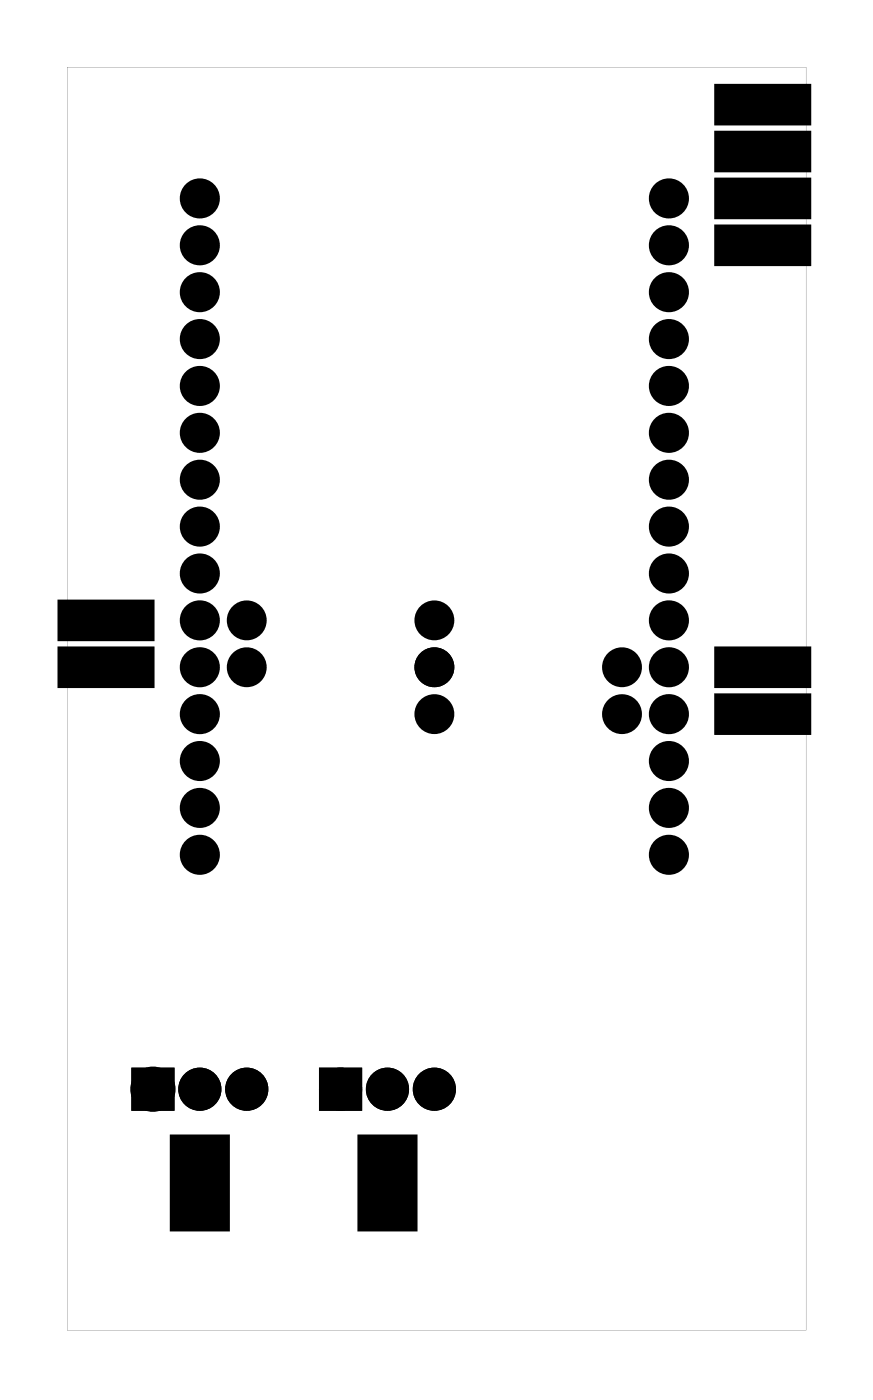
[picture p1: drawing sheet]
<svg xmlns="http://www.w3.org/2000/svg" width="47mm" height="76mm" viewBox="0 0 47 76" stroke-linecap="round" stroke-linejoin="round" font-family="sans-serif">
<g fill="#000">
<path d="M38.8 9.7h5v2h-5zM38.8 7.2h5v2h-5zM38.8 12.3h5v2h-5zM38.8 4.7h5v2h-5zM3.2 35.1h5v2h-5zM3.2 32.6h5v2h-5zM38.8 35.1h5v2h-5zM38.8 37.7h5v2h-5zM7.5 58.2h1.6v1.6h-1.6zM17.7 58.2h1.5v1.6h-1.5zM9.3 61.6h3v5h-3zM19.5 61.6h3v5h-3z"/>
<path d="M3.6 3.6v68.5h40.1v-68.5zM3.6 3.6h40v68.5h-40z"/>
</g>
<g fill="#000">
<circle cx="10.8" cy="15.8" r=".7"/>
<circle cx="10.8" cy="10.8" r=".7"/>
<circle cx="10.8" cy="13.3" r=".7"/>
<circle cx="10.8" cy="18.4" r=".7"/>
<circle cx="36.2" cy="15.8" r=".7"/>
<circle cx="36.2" cy="13.3" r=".7"/>
<circle cx="36.2" cy="10.8" r=".7"/>
<circle cx="36.2" cy="18.4" r=".7"/>
<circle cx="10.8" cy="28.5" r=".7"/>
<circle cx="10.8" cy="31.1" r=".7"/>
<circle cx="10.8" cy="23.5" r=".7"/>
<circle cx="10.8" cy="26" r=".7"/>
<circle cx="10.8" cy="20.9" r=".7"/>
<circle cx="10.8" cy="38.7" r=".7"/>
<circle cx="10.8" cy="33.6" r=".7"/>
<circle cx="10.8" cy="36.2" r=".7"/>
<circle cx="13.4" cy="33.6" r=".7"/>
<circle cx="13.4" cy="36.2" r=".7"/>
<circle cx="23.5" cy="38.7" r=".7"/>
<circle cx="23.5" cy="36.2" r=".7"/>
<circle cx="23.5" cy="33.6" r=".7"/>
<circle cx="33.7" cy="38.7" r=".7"/>
<circle cx="33.7" cy="36.2" r=".7"/>
<circle cx="36.2" cy="28.5" r=".7"/>
<circle cx="36.2" cy="31.1" r=".7"/>
<circle cx="36.2" cy="23.5" r=".7"/>
<circle cx="36.2" cy="26" r=".7"/>
<circle cx="36.2" cy="20.9" r=".7"/>
<circle cx="36.2" cy="38.7" r=".7"/>
<circle cx="36.2" cy="33.6" r=".7"/>
<circle cx="36.2" cy="36.2" r=".7"/>
<circle cx="8.3" cy="59" r=".79"/>
<circle cx="8.3" cy="59" r="1.1"/>
<circle cx="10.8" cy="46.3" r=".7"/>
<circle cx="10.8" cy="41.2" r=".7"/>
<circle cx="10.8" cy="43.8" r=".7"/>
<circle cx="10.8" cy="59" r=".79"/>
<circle cx="13.4" cy="59" r=".79"/>
<circle cx="18.4" cy="59" r=".79"/>
<circle cx="21" cy="59" r=".79"/>
<circle cx="23.5" cy="59" r=".79"/>
<circle cx="36.2" cy="46.3" r=".7"/>
<circle cx="36.2" cy="41.2" r=".7"/>
<circle cx="36.2" cy="43.8" r=".7"/>
</g>
<g fill="none" stroke="#000" stroke-width=".76" stroke-linecap="butt">
<path d="M7.5 58.2h1.6v1.6h-1.6zM17.7 58.2h1.5v1.6h-1.5z"/>
<circle cx="10.8" cy="18.4" r=".7"/>
<circle cx="10.8" cy="13.3" r=".7"/>
<circle cx="10.8" cy="10.8" r=".7"/>
<circle cx="10.8" cy="15.8" r=".7"/>
<circle cx="36.2" cy="18.4" r=".7"/>
<circle cx="36.2" cy="15.8" r=".7"/>
<circle cx="36.2" cy="10.8" r=".7"/>
<circle cx="36.2" cy="13.3" r=".7"/>
<circle cx="10.8" cy="36.2" r=".7"/>
<circle cx="10.8" cy="33.6" r=".7"/>
<circle cx="10.8" cy="31.1" r=".7"/>
<circle cx="10.8" cy="23.5" r=".7"/>
<circle cx="10.8" cy="26" r=".7"/>
<circle cx="10.8" cy="28.5" r=".7"/>
<circle cx="10.8" cy="20.9" r=".7"/>
<circle cx="10.8" cy="38.7" r=".7"/>
<circle cx="13.4" cy="33.6" r=".7"/>
<circle cx="13.4" cy="36.2" r=".7"/>
<circle cx="23.5" cy="33.6" r=".7"/>
<circle cx="23.5" cy="36.2" r=".7"/>
<circle cx="23.5" cy="38.7" r=".7"/>
<circle cx="33.7" cy="38.7" r=".7"/>
<circle cx="33.7" cy="36.2" r=".7"/>
<circle cx="36.2" cy="36.2" r=".7"/>
<circle cx="36.2" cy="28.5" r=".7"/>
<circle cx="36.2" cy="23.5" r=".7"/>
<circle cx="36.2" cy="31.1" r=".7"/>
<circle cx="36.2" cy="26" r=".7"/>
<circle cx="36.2" cy="33.6" r=".7"/>
<circle cx="36.2" cy="38.7" r=".7"/>
<circle cx="36.2" cy="20.9" r=".7"/>
<circle cx="8.3" cy="59" r=".79"/>
<circle cx="10.8" cy="43.8" r=".7"/>
<circle cx="10.8" cy="46.3" r=".7"/>
<circle cx="10.8" cy="41.2" r=".7"/>
<circle cx="10.8" cy="59" r=".79"/>
<circle cx="13.4" cy="59" r=".79"/>
<circle cx="18.4" cy="59" r=".79"/>
<circle cx="21" cy="59" r=".79"/>
<circle cx="23.5" cy="59" r=".79"/>
<circle cx="36.2" cy="46.3" r=".7"/>
<circle cx="36.2" cy="43.8" r=".7"/>
<circle cx="36.2" cy="41.2" r=".7"/>
</g>
<g fill="none" stroke="#000" stroke-width=".25">
<path d="M38.8 9.7h5v2h-5zM38.8 7.2h5v2h-5zM38.8 12.3h5v2h-5zM38.8 4.7h5v2h-5zM3.2 35.1h5v2h-5zM3.2 32.6h5v2h-5zM38.8 35.1h5v2h-5zM38.8 37.7h5v2h-5zM9.3 61.6h3v5h-3zM19.5 61.6h3v5h-3z"/>
<circle cx="8.3" cy="59" r="1.1"/>
</g>
</svg>
